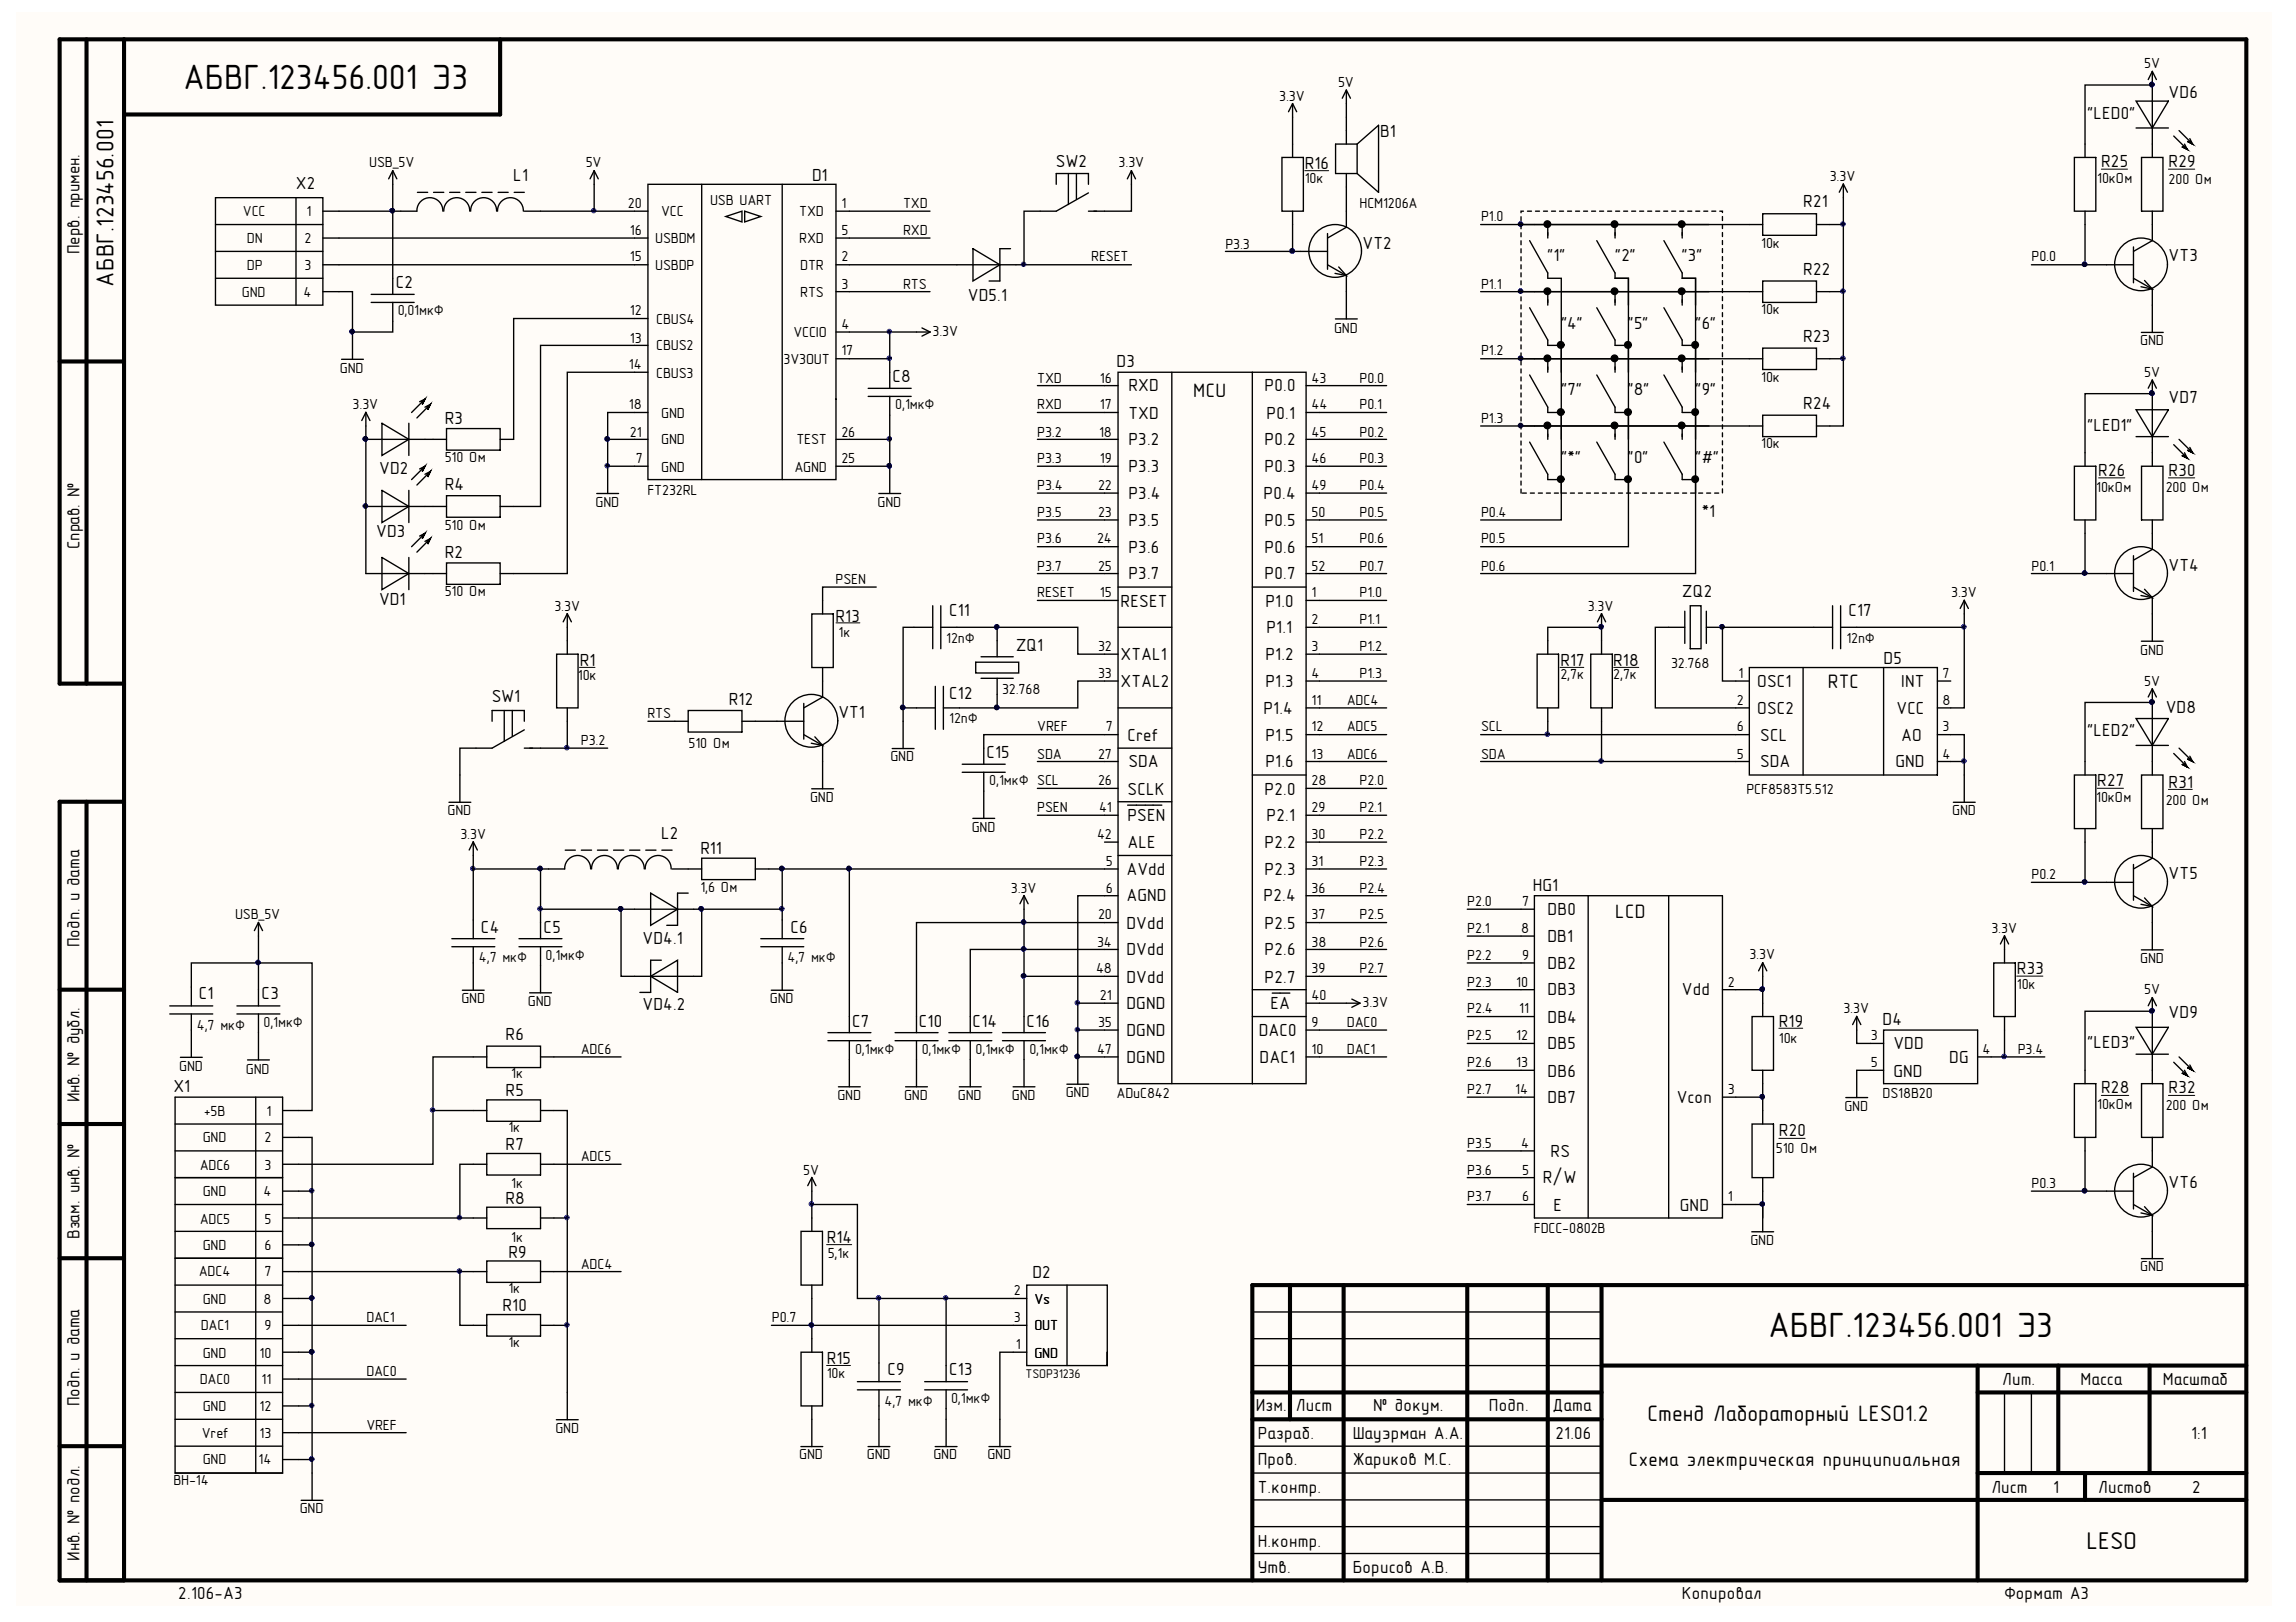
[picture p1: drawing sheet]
<svg xmlns="http://www.w3.org/2000/svg" width="297mm" height="210mm" viewBox="0 0 297 210" stroke-linecap="round" stroke-linejoin="round" font-family="sans-serif">
<defs><g id="words">
<g font-size="4.6">
<text x="23.7" y="11.5">АБВГ.123456.001 Э3</text>
<text x="228.7" y="173">АБВГ.123456.001 Э3</text>
</g>
<g font-size="3.2">
<text x="14.7" y="37.1" transform="rotate(-90 14.7 37.1)">АБВГ.123456.001</text>
<text x="269.9" y="200.4">LESO</text>
</g>
<text font-size="2.9" x="213.1" y="183.9">Стенд Лабораторный LESO1.2</text>
<g font-size="2.5">
<text x="154.3" y="51.4">MCU</text>
<text x="236.5" y="89">RTC</text>
<text x="209" y="118.8">LCD</text>
<text x="210.7" y="189.8">Схема электрическая принципиальная</text>
</g>
<g font-size="2.3">
<text x="178.6" y="17.7">B1</text>
<text x="270" y="15.4">&quot;LED0&quot;</text>
<text x="280.6" y="12.7">VD6</text>
<text x="66.4" y="23.4">L1</text>
<text x="105.1" y="23.4">D1</text>
<text x="136.6" y="21.7">SW2</text>
<text x="168.8" y="21.9">R16</text>
<text x="271.8" y="21.7">R25</text>
<text x="280.6" y="21.7">R29</text>
<text x="38.3" y="24.4">X2</text>
<text x="233.3" y="26.8">R21</text>
<text x="10.3" y="32.9" transform="rotate(-90 10.3 32.9)">Перв. примен.</text>
<text x="176.3" y="32.2">VT2</text>
<text x="200.2" y="33.8">&quot;1&quot;</text>
<text x="209" y="33.8">&quot;2&quot;</text>
<text x="217.6" y="33.8">&quot;3&quot;</text>
<text x="233.3" y="35.6">R22</text>
<text x="280.6" y="33.8">VT3</text>
<text x="51.2" y="37.2">C2</text>
<text x="125.2" y="39">VD5.1</text>
<text x="144.5" y="47.5">D3</text>
<text x="202" y="42.6">&quot;4&quot;</text>
<text x="210.6" y="42.6">&quot;5&quot;</text>
<text x="219.4" y="42.6">&quot;6&quot;</text>
<text x="233.3" y="44.2">R23</text>
<text x="115.4" y="49.4">C8</text>
<text x="146" y="50.7">RXD</text>
<text x="163.6" y="50.7">P0.0</text>
<text x="202" y="51.2">&quot;7&quot;</text>
<text x="210.6" y="51.2">&quot;8&quot;</text>
<text x="219.4" y="51.2">&quot;9&quot;</text>
<text x="233.3" y="52.9">R24</text>
<text x="280.6" y="52.2">VD7</text>
<text x="57.5" y="54.8">R3</text>
<text x="146" y="54.2">TXD</text>
<text x="146" y="57.6">P3.2</text>
<text x="163.6" y="57.6">P0.2</text>
<text x="163.9" y="54.2">P0.1</text>
<text x="202" y="59.9">&quot;*&quot;</text>
<text x="210.6" y="59.9">&quot;0&quot;</text>
<text x="219.4" y="59.9">&quot;#&quot;</text>
<text x="270" y="55.7">&quot;LED1&quot;</text>
<text x="49" y="61.3">VD2</text>
<text x="57.5" y="63.5">R4</text>
<text x="146" y="61">P3.3</text>
<text x="146" y="64.6">P3.4</text>
<text x="163.5" y="64.6">P0.4</text>
<text x="163.6" y="61">P0.3</text>
<text x="271.4" y="61.6">R26</text>
<text x="280.6" y="61.6">R30</text>
<text x="10.3" y="71.1" transform="rotate(-90 10.3 71.1)">Справ. №</text>
<text x="48.7" y="69.5">VD3</text>
<text x="146" y="68">P3.5</text>
<text x="146" y="71.6">P3.6</text>
<text x="163.6" y="68">P0.5</text>
<text x="163.6" y="71.6">P0.6</text>
<text x="220.1" y="66.9">*1</text>
<text x="57.5" y="72.2">R2</text>
<text x="146" y="75">P3.7</text>
<text x="163.6" y="75">P0.7</text>
<text x="217.6" y="77.3">ZQ2</text>
<text x="280.6" y="73.8">VT4</text>
<text x="49" y="78.3">VD1</text>
<text x="108.1" y="80.4">R13</text>
<text x="122.8" y="79.7">C11</text>
<text x="145" y="78.5">RESET</text>
<text x="163.7" y="78.5">P1.0</text>
<text x="163.9" y="82">P1.1</text>
<text x="239.1" y="79.7">C17</text>
<text x="75" y="86.1">R1</text>
<text x="131.4" y="84.2">ZQ1</text>
<text x="145" y="85.4">XTAL1</text>
<text x="145" y="88.9">XTAL2</text>
<text x="163.7" y="85.4">P1.2</text>
<text x="163.7" y="88.9">P1.3</text>
<text x="201.9" y="86.1">R17</text>
<text x="208.7" y="86.1">R18</text>
<text x="227.3" y="88.9">OSC1</text>
<text x="243.7" y="85.9">D5</text>
<text x="246" y="88.9">INT</text>
<text x="63.6" y="90.8">SW1</text>
<text x="94.3" y="91.2">R12</text>
<text x="108.5" y="93">VT1</text>
<text x="122.8" y="90.4">C12</text>
<text x="145.9" y="95.9">Cref</text>
<text x="163.5" y="92.3">P1.4</text>
<text x="163.7" y="95.9">P1.5</text>
<text x="227.3" y="92.3">OSC2</text>
<text x="227.7" y="95.9">SCL</text>
<text x="245.3" y="92.3">VCC</text>
<text x="246" y="95.9">AO</text>
<text x="270" y="95.3">&quot;LED2&quot;</text>
<text x="280.2" y="92.2">VD8</text>
<text x="127.6" y="98">C15</text>
<text x="146" y="99.3">SDA</text>
<text x="163.7" y="99.3">P1.6</text>
<text x="227.7" y="99.3">SDA</text>
<text x="245.2" y="99.3">GND</text>
<text x="271.3" y="101.7">R27</text>
<text x="280.6" y="102">R31</text>
<text x="145.9" y="102.9">SCLK</text>
<text x="145.9" y="106.3">PSEN</text>
<text x="163.6" y="102.9">P2.0</text>
<text x="163.9" y="106.3">P2.1</text>
<text x="85.5" y="108.6">L2</text>
<text x="90.6" y="110.5">R11</text>
<text x="145.7" y="113.2">AVdd</text>
<text x="145.9" y="109.7">ALE</text>
<text x="163.6" y="109.7">P2.2</text>
<text x="163.6" y="113.2">P2.3</text>
<text x="280.6" y="113.7">VT5</text>
<text x="145.7" y="116.7">AGND</text>
<text x="163.5" y="116.7">P2.4</text>
<text x="198.3" y="115.3">HG1</text>
<text x="200.2" y="118.4">DB0</text>
<text x="10.3" y="122.5" transform="rotate(-90 10.3 122.5)">Подп. и дата</text>
<text x="62.2" y="120.7">C4</text>
<text x="70.3" y="120.7">C5</text>
<text x="83.1" y="122.1">VD4.1</text>
<text x="102.3" y="120.7">C6</text>
<text x="145.7" y="120.2">DVdd</text>
<text x="145.7" y="123.6">DVdd</text>
<text x="163.6" y="120.2">P2.5</text>
<text x="163.6" y="123.6">P2.6</text>
<text x="200.2" y="121.9">DB1</text>
<text x="200.2" y="125.4">DB2</text>
<text x="25.7" y="129.3">C1</text>
<text x="33.8" y="129.3">C3</text>
<text x="83.1" y="130.7">VD4.2</text>
<text x="145.7" y="127.2">DVdd</text>
<text x="145.7" y="130.6">DGND</text>
<text x="163.6" y="127.2">P2.7</text>
<text x="164.4" y="130.6">EA</text>
<text x="200.2" y="128.8">DB3</text>
<text x="217.6" y="128.8">Vdd</text>
<text x="260.9" y="126">R33</text>
<text x="280.6" y="131.7">VD9</text>
<text x="65.4" y="134.5">R6</text>
<text x="110.2" y="132.9">C7</text>
<text x="118.9" y="132.9">C10</text>
<text x="125.8" y="132.9">C14</text>
<text x="132.8" y="132.9">C16</text>
<text x="145.7" y="134">DGND</text>
<text x="145.7" y="137.6">DGND</text>
<text x="162.8" y="134">DAC0</text>
<text x="163" y="137.6">DAC1</text>
<text x="200.2" y="132.4">DB4</text>
<text x="200.2" y="135.8">DB5</text>
<text x="230.1" y="132.9">R19</text>
<text x="243.6" y="132.6">D4</text>
<text x="245" y="135.8">VDD</text>
<text x="252.2" y="137.6">DG</text>
<text x="270" y="135.7">&quot;LED3&quot;</text>
<text x="10.3" y="142.6" transform="rotate(-90 10.3 142.6)">Инв. № дубл.</text>
<text x="22.4" y="141.4">X1</text>
<text x="65.4" y="141.9">R5</text>
<text x="200.2" y="139.3">DB6</text>
<text x="200.2" y="142.8">DB7</text>
<text x="216.9" y="142.8">Vcon</text>
<text x="245" y="139.3">GND</text>
<text x="271.8" y="141.5">R28</text>
<text x="280.6" y="141.5">R32</text>
<text x="65.4" y="148.8">R7</text>
<text x="200.6" y="149.7">RS</text>
<text x="230.1" y="147.1">R20</text>
<text x="65.4" y="155.8">R8</text>
<text x="199.6" y="153.1">R/W</text>
<text x="280.6" y="153.8">VT6</text>
<text x="10.3" y="160.4" transform="rotate(-90 10.3 160.4)">Взам. инв. №</text>
<text x="107" y="160.9">R14</text>
<text x="201" y="156.7">E</text>
<text x="217.3" y="156.7">GND</text>
<text x="65.8" y="162.8">R9</text>
<text x="133.6" y="165.4">D2</text>
<text x="65" y="169.6">R10</text>
<text x="107" y="176.5">R15</text>
<text x="114.8" y="178">C9</text>
<text x="122.8" y="178">C13</text>
<text x="259" y="179.2">Лит.</text>
<text x="269.2" y="179.2">Масса</text>
<text x="279.8" y="179.2">Масштаб</text>
<text x="10.3" y="181.9" transform="rotate(-90 10.3 181.9)">Подп. и дата</text>
<text x="162.5" y="182.7">Изм.</text>
<text x="167.7" y="182.7">Лист</text>
<text x="177.7" y="182.7">№ докум.</text>
<text x="192.6" y="182.7">Подп.</text>
<text x="200.9" y="182.7">Дата</text>
<text x="162.7" y="189.6">Пров.</text>
<text x="162.7" y="186.2">Разраб.</text>
<text x="175" y="189.6">Жариков М.С.</text>
<text x="175" y="186.2">Шауэрман А.А.</text>
<text x="201.2" y="186.2">21.06</text>
<text x="283.5" y="186.2">1:1</text>
<text x="162.7" y="193.2">Т.контр.</text>
<text x="257.6" y="193.2">Лист</text>
<text x="265.6" y="193.2">1</text>
<text x="271.4" y="193.2">Листов</text>
<text x="283.6" y="193.2">2</text>
<text x="10.3" y="202" transform="rotate(-90 10.3 202)">Инв. № подл.</text>
<text x="162.7" y="203.6">Утв.</text>
<text x="162.7" y="200.1">Н.контр.</text>
<text x="175" y="203.6">Борисов А.В.</text>
<text x="23.1" y="207">2.106-A3</text>
<text x="217.6" y="207">Копировал</text>
<text x="259.3" y="207">Формат А3</text>
</g>
<g font-size="1.9">
<text x="173.1" y="11.3">5V</text>
<text x="277.4" y="8.9">5V</text>
<text x="165.5" y="13">3.3V</text>
<text x="47.8" y="21.7">USB_5V</text>
<text x="75.8" y="21.7">5V</text>
<text x="144.7" y="21.7">3.3V</text>
<text x="168.8" y="23.7">10к</text>
<text x="236.7" y="23.4">3.3V</text>
<text x="271.3" y="23.7">10кОм</text>
<text x="280.6" y="23.8">200 Ом</text>
<text x="39.7" y="28">1</text>
<text x="81.2" y="27">20</text>
<text x="85.5" y="28">VCC</text>
<text x="91.9" y="26.6">USB UART</text>
<text x="103.4" y="28">TXD</text>
<text x="108.9" y="27">1</text>
<text x="116.8" y="27">TXD</text>
<text x="175.9" y="27">HCM1206A</text>
<text x="191.6" y="28.6">P1.0</text>
<text x="39.4" y="35">3</text>
<text x="39.4" y="31.4">2</text>
<text x="81.5" y="30.4">16</text>
<text x="81.5" y="33.8">15</text>
<text x="84.8" y="31.4">USBDM</text>
<text x="84.8" y="35">USBDP</text>
<text x="103.4" y="31.4">RXD</text>
<text x="103.5" y="35">DTR</text>
<text x="108.9" y="30.4">5</text>
<text x="108.9" y="33.8">2</text>
<text x="116.8" y="30.4">RXD</text>
<text x="141.2" y="33.8">RESET</text>
<text x="158.5" y="32.2">P3.3</text>
<text x="227.8" y="32">10к</text>
<text x="262.8" y="33.8">P0.0</text>
<text x="39.3" y="38.4">4</text>
<text x="81.5" y="40.8">12</text>
<text x="84.9" y="41.9">CBUS4</text>
<text x="103.5" y="38.4">RTS</text>
<text x="108.9" y="37.4">3</text>
<text x="116.8" y="37.4">RTS</text>
<text x="191.6" y="37.4">P1.1</text>
<text x="227.8" y="40.7">10к</text>
<text x="81.4" y="47.7">14</text>
<text x="81.5" y="44.3">13</text>
<text x="84.9" y="45.3">CBUS2</text>
<text x="101.4" y="47.1">3V3OUT</text>
<text x="102.6" y="43.6">VCCIO</text>
<text x="108.9" y="42.6">4</text>
<text x="108.9" y="46">17</text>
<text x="120.6" y="43.4">3.3V</text>
<text x="172.6" y="43.1">GND</text>
<text x="191.6" y="46">P1.2</text>
<text x="276.9" y="44.7">GND</text>
<text x="44" y="48.3">GND</text>
<text x="45.6" y="52.9">3.3V</text>
<text x="81.4" y="52.9">18</text>
<text x="84.9" y="48.9">CBUS3</text>
<text x="134.2" y="49.5">TXD</text>
<text x="134.2" y="52.9">RXD</text>
<text x="142.3" y="49.5">16</text>
<text x="142.3" y="52.9">17</text>
<text x="169.7" y="49.5">43</text>
<text x="169.7" y="52.9">44</text>
<text x="175.9" y="49.5">P0.0</text>
<text x="175.9" y="52.9">P0.1</text>
<text x="227.8" y="49.4">10к</text>
<text x="277.4" y="48.8">5V</text>
<text x="57.5" y="59.8">510 Ом</text>
<text x="81.5" y="56.5">21</text>
<text x="82.2" y="59.9">7</text>
<text x="85.5" y="57.5">GND</text>
<text x="85.5" y="54.1">GND</text>
<text x="103" y="57.5">TEST</text>
<text x="108.9" y="56.5">26</text>
<text x="108.9" y="59.9">25</text>
<text x="134.2" y="56.5">P3.2</text>
<text x="134.2" y="59.9">P3.3</text>
<text x="142.2" y="56.5">18</text>
<text x="142.3" y="59.9">19</text>
<text x="169.7" y="56.5">45</text>
<text x="169.7" y="59.9">46</text>
<text x="175.9" y="56.5">P0.2</text>
<text x="175.9" y="59.9">P0.3</text>
<text x="191.6" y="54.7">P1.3</text>
<text x="227.8" y="58">10к</text>
<text x="77" y="65.6">GND</text>
<text x="83.8" y="64.1">FT232RL</text>
<text x="85.5" y="61">GND</text>
<text x="102.8" y="61">AGND</text>
<text x="113.5" y="65.6">GND</text>
<text x="134.2" y="63.5">P3.4</text>
<text x="142.1" y="63.5">22</text>
<text x="169.7" y="63.5">49</text>
<text x="175.9" y="63.5">P0.4</text>
<text x="271.2" y="63.7">10кОм</text>
<text x="280.2" y="63.7">200 Ом</text>
<text x="57.5" y="68.5">510 Ом</text>
<text x="134.2" y="66.9">P3.5</text>
<text x="134.2" y="70.3">P3.6</text>
<text x="141.9" y="70.3">24</text>
<text x="142.1" y="66.9">23</text>
<text x="169.7" y="66.9">50</text>
<text x="169.7" y="70.3">51</text>
<text x="175.9" y="66.9">P0.5</text>
<text x="175.9" y="70.3">P0.6</text>
<text x="191.6" y="66.9">P0.4</text>
<text x="191.6" y="70.3">P0.5</text>
<text x="57.5" y="77.1">510 Ом</text>
<text x="108.1" y="75.6">PSEN</text>
<text x="134.2" y="77.3">RESET</text>
<text x="134.2" y="73.8">P3.7</text>
<text x="142.1" y="73.8">25</text>
<text x="142.3" y="77.3">15</text>
<text x="169.7" y="73.8">52</text>
<text x="169.7" y="77.3">1</text>
<text x="175.9" y="73.8">P0.7</text>
<text x="175.9" y="77.3">P1.0</text>
<text x="191.6" y="73.8">P0.6</text>
<text x="252.4" y="77.3">3.3V</text>
<text x="262.8" y="73.8">P0.1</text>
<text x="71.7" y="79">3.3V</text>
<text x="108.5" y="82.5">1к</text>
<text x="169.7" y="80.8">2</text>
<text x="175.9" y="80.8">P1.1</text>
<text x="205.4" y="79">3.3V</text>
<text x="74.8" y="88">10к</text>
<text x="129.6" y="89.8">32.768</text>
<text x="142.1" y="84.2">32</text>
<text x="142.1" y="87.8">33</text>
<text x="169.7" y="84.2">3</text>
<text x="169.7" y="87.8">4</text>
<text x="175.9" y="84.2">P1.2</text>
<text x="175.9" y="87.8">P1.3</text>
<text x="201.9" y="87.9">2,7к</text>
<text x="208.7" y="87.9">2,7к</text>
<text x="216.2" y="86.4">32.768</text>
<text x="224.9" y="87.8">1</text>
<text x="251.3" y="87.8">7</text>
<text x="276.9" y="84.7">GND</text>
<text x="277.4" y="88.8">5V</text>
<text x="83.8" y="93">RTS</text>
<text x="134.2" y="94.6">VREF</text>
<text x="143.1" y="94.6">7</text>
<text x="169.7" y="91.2">11</text>
<text x="169.7" y="94.6">12</text>
<text x="174.2" y="91.2">ADC4</text>
<text x="174.2" y="94.6">ADC5</text>
<text x="191.6" y="94.6">SCL</text>
<text x="224.7" y="91.2">2</text>
<text x="224.7" y="94.6">6</text>
<text x="251.3" y="94.6">3</text>
<text x="251.3" y="91.2">8</text>
<text x="75.1" y="96.4">P3.2</text>
<text x="89.1" y="96.8">510 Ом</text>
<text x="115.2" y="98.5">GND</text>
<text x="134.2" y="98.2">SDA</text>
<text x="142.1" y="98.2">27</text>
<text x="142.1" y="101.6">26</text>
<text x="169.7" y="98.2">13</text>
<text x="169.7" y="101.6">28</text>
<text x="174.2" y="98.2">ADC6</text>
<text x="175.9" y="101.6">P2.0</text>
<text x="191.6" y="98.2">SDA</text>
<text x="224.7" y="98.2">5</text>
<text x="251.3" y="98.2">4</text>
<text x="57.9" y="105.5">GND</text>
<text x="104.8" y="103.7">GND</text>
<text x="125.7" y="107.7">GND</text>
<text x="134.2" y="105.1">PSEN</text>
<text x="142.2" y="105.1">41</text>
<text x="169.7" y="105.1">29</text>
<text x="175.9" y="105.1">P2.1</text>
<text x="225.9" y="102.7">PCF8583T5.512</text>
<text x="252.6" y="105.5">GND</text>
<text x="271.2" y="103.7">10кОм</text>
<text x="280.2" y="104.1">200 Ом</text>
<text x="59.6" y="108.6">3.3V</text>
<text x="141.9" y="108.6">42</text>
<text x="143.1" y="112.1">5</text>
<text x="169.7" y="108.6">30</text>
<text x="169.7" y="112.1">31</text>
<text x="175.9" y="108.6">P2.2</text>
<text x="175.9" y="112.1">P2.3</text>
<text x="262.8" y="113.7">P0.2</text>
<text x="30.4" y="118.9">USB_5V</text>
<text x="90.6" y="115.4">1,6 Ом</text>
<text x="130.8" y="115.5">3.3V</text>
<text x="142.1" y="118.9">20</text>
<text x="143.1" y="115.5">6</text>
<text x="169.7" y="115.5">36</text>
<text x="169.7" y="118.9">37</text>
<text x="175.9" y="115.5">P2.4</text>
<text x="175.9" y="118.9">P2.5</text>
<text x="189.8" y="117.3">P2.0</text>
<text x="196.9" y="117.3">7</text>
<text x="141.8" y="125.9">48</text>
<text x="141.9" y="122.5">34</text>
<text x="169.7" y="122.5">38</text>
<text x="169.7" y="125.9">39</text>
<text x="175.9" y="122.5">P2.6</text>
<text x="175.9" y="125.9">P2.7</text>
<text x="189.8" y="120.7">P2.1</text>
<text x="189.8" y="124.3">P2.2</text>
<text x="196.8" y="120.7">8</text>
<text x="196.9" y="124.3">9</text>
<text x="226.3" y="124.1">3.3V</text>
<text x="257.6" y="120.7">3.3V</text>
<text x="276.9" y="124.6">GND</text>
<text x="59.7" y="129.8">GND</text>
<text x="68.3" y="130.2">GND</text>
<text x="99.6" y="129.8">GND</text>
<text x="142.3" y="129.5">21</text>
<text x="169.7" y="129.5">40</text>
<text x="176.3" y="130.3">3.3V</text>
<text x="189.8" y="127.7">P2.3</text>
<text x="189.8" y="131.1">P2.4</text>
<text x="196.2" y="127.7">10</text>
<text x="196.5" y="131.1">11</text>
<text x="223.5" y="127.7">2</text>
<text x="238.5" y="131.1">3.3V</text>
<text x="260.9" y="127.9">10к</text>
<text x="277.4" y="128.7">5V</text>
<text x="75.1" y="136.4">ADC6</text>
<text x="141.9" y="136.4">47</text>
<text x="142.1" y="132.9">35</text>
<text x="169.7" y="132.9">9</text>
<text x="169.7" y="136.4">10</text>
<text x="174.2" y="132.9">DAC0</text>
<text x="174.2" y="136.4">DAC1</text>
<text x="189.8" y="134.6">P2.5</text>
<text x="196.2" y="134.6">12</text>
<text x="230.1" y="135">10к</text>
<text x="242" y="134.6">3</text>
<text x="256.5" y="136.4">4</text>
<text x="261" y="136.4">P3.4</text>
<text x="23.2" y="138.6">GND</text>
<text x="31.8" y="139">GND</text>
<text x="66.1" y="139.5">1к</text>
<text x="108.3" y="142.4">GND</text>
<text x="117" y="142.4">GND</text>
<text x="123.9" y="142.4">GND</text>
<text x="130.9" y="142.4">GND</text>
<text x="137.9" y="142">GND</text>
<text x="144.5" y="142.1">ADuC842</text>
<text x="189.8" y="138.1">P2.6</text>
<text x="189.8" y="141.6">P2.7</text>
<text x="196" y="141.6">14</text>
<text x="196.2" y="138.1">13</text>
<text x="223.5" y="141.6">3</text>
<text x="238.6" y="143.8">GND</text>
<text x="242" y="138.1">5</text>
<text x="243.6" y="142.1">DS18B20</text>
<text x="271.3" y="143.5">10кОм</text>
<text x="280.2" y="143.6">200 Ом</text>
<text x="26.2" y="147.8">GND</text>
<text x="26.4" y="144.4">+5В</text>
<text x="34.2" y="147.8">2</text>
<text x="34.5" y="144.4">1</text>
<text x="65.8" y="146.4">1к</text>
<text x="189.8" y="148.6">P3.5</text>
<text x="196.8" y="148.6">4</text>
<text x="229.7" y="149.2">510 Ом</text>
<text x="25.9" y="151.4">ADC6</text>
<text x="26.2" y="154.8">GND</text>
<text x="34.1" y="154.8">4</text>
<text x="34.2" y="151.4">3</text>
<text x="66.1" y="153.8">1к</text>
<text x="75.1" y="150.2">ADC5</text>
<text x="103.9" y="152">5V</text>
<text x="189.8" y="152">P3.6</text>
<text x="189.8" y="155.4">P3.7</text>
<text x="196.9" y="152">5</text>
<text x="196.9" y="155.4">6</text>
<text x="223.5" y="155.4">1</text>
<text x="262.8" y="153.8">P0.3</text>
<text x="25.9" y="158.3">ADC5</text>
<text x="26.2" y="161.8">GND</text>
<text x="34.2" y="158.3">5</text>
<text x="34.2" y="161.8">6</text>
<text x="66.1" y="160.7">1к</text>
<text x="198.4" y="159.6">FDCC-0802B</text>
<text x="226.5" y="161.1">GND</text>
<text x="25.7" y="165.2">ADC4</text>
<text x="34.2" y="165.2">7</text>
<text x="65.8" y="167.3">1к</text>
<text x="75.1" y="164.2">ADC4</text>
<text x="107.1" y="162.8">5,1к</text>
<text x="131.2" y="167.6">2</text>
<text x="276.9" y="164.5">GND</text>
<text x="26" y="172.1">DAC1</text>
<text x="26.2" y="168.7">GND</text>
<text x="34.1" y="168.7">8</text>
<text x="34.2" y="172.1">9</text>
<text x="47.4" y="171.1">DAC1</text>
<text x="99.9" y="171.1">P0.7</text>
<text x="131.2" y="171.1">3</text>
<text x="133.8" y="172.1">OUT</text>
<text x="133.8" y="168.7">Vs</text>
<text x="25.9" y="179.1">DAC0</text>
<text x="26.2" y="175.7">GND</text>
<text x="33.6" y="175.7">10</text>
<text x="33.8" y="179.1">11</text>
<text x="47.4" y="178.1">DAC0</text>
<text x="65.8" y="174.3">1к</text>
<text x="107" y="178.4">10к</text>
<text x="131.4" y="174.6">1</text>
<text x="133.8" y="175.7">GND</text>
<text x="26.2" y="182.7">GND</text>
<text x="33.6" y="182.7">12</text>
<text x="47.4" y="185.1">VREF</text>
<text x="71.9" y="185.4">GND</text>
<text x="26.1" y="186.1">Vref</text>
<text x="26.2" y="189.5">GND</text>
<text x="33.5" y="189.5">14</text>
<text x="33.6" y="186.1">13</text>
<text x="103.4" y="188.9">GND</text>
<text x="112.1" y="188.9">GND</text>
<text x="120.8" y="188.9">GND</text>
<text x="127.7" y="188.9">GND</text>
<text x="22.4" y="192.2">BH-14</text>
<text x="38.8" y="195.8">GND</text>
</g>
<g font-size="1.9" fill="#080d02">
<text x="31.4" y="28">VCC</text>
<text x="31.9" y="31.4">DN</text>
<text x="31.9" y="35">DP</text>
<text x="31.3" y="38.4">GND</text>
<text x="51.4" y="40.8">0,01мкФ</text>
<text x="115.8" y="52.9">0,1мкФ</text>
<text x="122.4" y="83.2">12пФ</text>
<text x="238.9" y="83.2">12пФ</text>
<text x="122.8" y="93.6">12пФ</text>
<text x="128" y="101.6">0,1мкФ SCL</text>
<text x="62" y="124.5">4,7 мкФ</text>
<text x="70.6" y="124.3">0,1мкФ</text>
<text x="101.9" y="124.5">4,7 мкФ</text>
<text x="25.5" y="133.3">4,7 мкФ</text>
<text x="34.1" y="132.9">0,1мкФ</text>
<text x="110.6" y="136.4">0,1мкФ</text>
<text x="119.2" y="136.4">0,1мкФ</text>
<text x="126.2" y="136.4">0,1мкФ</text>
<text x="133.2" y="136.4">0,1мкФ</text>
<text x="114.4" y="181.9">4,7 мкФ</text>
<text x="123" y="181.5">0,1мкФ</text>
</g>
<text font-size="1.6" x="132.7" y="178.4">TSOP31236</text>
</g></defs>
<path d="M2.2 1.6h291.7v206.3h-291.7z" fill="#fffcf8"/>
<g fill="none" stroke="#000" stroke-width=".53">
<path d="M11.2 5.1v83.4M16 5.1v199.4M64.7 5.1v9.7h-48.7M7.7 46.8h8.3M16 88.5h-8.3v-83.4h282.9v199.4h-282.9v-100.7h8.3M11.2 103.8v100.7M7.7 128.1h8.3M7.7 145.5h8.3M7.7 162.8h8.3M166.9 166.3v17.4M173.8 166.3v38.2M189.8 166.3v38.2"/>
<path d="M200.2 166.3v38.2M207.2 176.7h83.4M207.2 166.3v38.2M255.9 176.7v27.8M266.3 176.7v13.9M278.1 176.7v13.9M290.6 166.3h-128.6v38.2M7.7 187.1h8.3M162 180.2h45.2M162 183.7h45.2M207.2 194.1h83.4M255.9 180.2h34.7"/>
<path d="M255.9 190.6h34.7M269.7 190.6v3.5"/>
</g>
<g fill="none" stroke="#000" stroke-width=".18">
<path d="M83.8 23.9h24.4v38.2h-24.4zM90.8 23.9v38.2M101.2 23.9v38.2M108.2 27.3h1.7M108.2 30.8h1.7M82.1 41.2h1.7M108.2 43h1.7M142.9 49.9h1.7M142.9 53.4h1.7M142.9 56.9h1.7M151.6 48.2v92M162 48.2v92h-17.4v-92h24.4v92h-7"/>
<path d="M169 49.9h1.7M169 53.4h1.7M169 56.9h1.7M82.1 60.3h1.7M142.9 60.3h1.7M142.9 63.8h1.7M142.9 67.3h1.7M142.9 70.7h1.7M142.9 74.2h1.7M142.9 77.7h1.7M144.6 76h7M162 76h7"/>
<path d="M169 60.3h1.7M169 63.8h1.7M169 67.3h1.7M169 70.7h1.7M169 74.2h1.7M169 77.7h1.7M142.9 84.7h1.7M142.9 88.1h1.7M142.9 95.1h1.7M142.9 98.5h1.7M144.6 81.2h7M144.6 91.6h7"/>
<path d="M144.6 96.8h7M169 84.7h1.7M169 88.1h1.7M169 95.1h1.7M169 81.2h1.7M169 91.6h1.7M169 98.5h1.7M142.9 102h1.7M142.9 105.5h1.7M142.9 109h1.7M142.9 112.5h1.7M142.9 115.9h1.7"/>
<path d="M142.9 119.4h1.7M144.6 103.8h7M144.6 110.7h7M145.9 104.2h4.4M162 100.3h7M169 102h1.7M169 105.5h1.7M169 109h1.7M169 112.5h1.7M169 115.9h1.7M169 119.4h1.7M142.9 129.8h1.7"/>
<path d="M142.9 122.9h1.7M142.9 126.3h1.7M142.9 133.3h1.7M142.9 136.8h1.7M162 131.6h7M162 128.1h7M164.6 128.5h2.3M169 129.8h1.7M169 122.9h1.7M169 126.3h1.7M169 133.3h1.7M169 136.8h1.7"/>
<path d="M162 176.7h45.2M162 173.2h45.2M162 169.8h45.2M162 197.6h45.2M162 194.1h45.2M162 190.6h45.2M162 187.1h45.2M259.3 180.2v10.4M262.8 180.2v10.4M162 201h45.2"/>
</g>
<g fill="#fffcf8" stroke="#000" stroke-width=".18">
<path d="M96.3 27.3l2.1 .7-2.1 .7z"/>
<path d="M93.9 28l2.1-.7v1.4z"/>
</g>
<g fill="none" stroke="#000" stroke-width=".18">
<path d="M167.2 13.4v7M167.2 13.4l-.5 1.1M167.2 13.4l.6 1.1M174.2 11.7v6.9M174.2 11.7l-.5 1M174.2 11.7l.5 1M175.6 18.6h-2.8v3.9h2.8M175.6 18.6v3.9M175.6 18.6l2.7-2.4v8.7l-2.7-2.4M276.3 13.1h4.2l-2.1 3.5zM276.3 16.6h4.2M278.4 11h-8.7v9.4"/>
<path d="M278.4 9.2v11.2M278.4 9.2l-.5 1.1M278.4 9.2l.6 1.1M281.2 17.6l1.8 1.7-.7-.3 .7 .3-.4-.7M281.9 16.9l1.8 1.7-.7-.3 .7 .3-.4-.7M27.9 25.6h13.9v13.9h-13.9zM27.9 36h13.9M27.9 32.5h13.9M27.9 29.1h13.9M38.3 25.6v13.9M41.8 30.8h42M41.8 34.3h42"/>
<path d="M41.8 37.7h3.8v5.3M48 39.1h5.6M48 38.1h5.6M50.8 39.1v3.9h-5.2M50.8 22.1v16M50.8 22.1l-.5 1M50.8 22.1l.5 1M54 24.9h1.3M56.1 24.9h1.3M57.3 27.3a1.68 1.68 0 0 0-1.7-1.7 1.68 1.68 0 0 0-1.7 1.7h-12.1M58.2 24.9h1.3M60.3 24.9h1.3"/>
<path d="M60.8 27.3a1.68 1.68 0 0 0-1.7-1.7 1.68 1.68 0 0 0-1.7 1.7M62.3 24.9h1.4M64.2 27.3a1.68 1.68 0 0 0-1.6-1.7 1.68 1.68 0 0 0-1.7 1.7M64.4 24.9h1.3M66.5 24.9h1.3M67.7 27.3a1.67 1.67 0 0 0-1.7-1.7 1.67 1.67 0 0 0-1.6 1.7M67.8 27.3h16M76.9 22.1l-.6 1M76.9 22.1l.5 1M76.9 22.1v5.2M108.2 34.3h38.2M108.2 37.7h12.1"/>
<path d="M109.9 27.3h10.4M109.9 30.8h10.4M125.9 32.2l3.5 2.1-3.5 2.1zM130.7 32.2h-1.3v4.2h-1.4M136.6 23.9v-1.4h4.2v1.4M138.2 22.5v4M139.3 22.5v3.3M140.8 25l-4.2 2.3h-4.1v7M146.4 22.1v5.2h-5.6M146.4 22.1l-.6 1M146.4 22.1l.5 1M158.5 32.5h8.7"/>
<path d="M165.8 20.4h2.8v6.9h-2.8zM167.2 32.5h4.5M167.2 27.3v5.2M171.7 34.3l2.5 1.4v5.6M171.7 30.2v4.6M173.2 34.5l1 1.2-1.5-.3M174.2 22.5v6.9l-2.5 1.4M191.6 37.7h36.4M191.6 29.1h36.4M197.9 31.1l2.3 4.2v.7h1.8v27.8M197.9 39.8l2.3 4.2v.7h1.8v3.5M200.2 29.1v1.7"/>
<path d="M200.2 37.7v1.8M206.6 39.8l2.3 4.2v.7h1.8v3.5M206.6 31.1l2.3 4.2v.7M208.9 36h1.8v3.5M208.9 36h1.8v27.8M208.9 29.1v1.7M208.9 37.7v1.8M215.3 39.8l2.3 4.2v.7h1.8v3.5M215.3 31.1l2.3 4.2v.7M217.6 36h1.8v3.5M217.6 36h1.8v27.8M217.6 29.1v1.7"/>
<path d="M217.6 37.7v1.8M228 27.7h7v2.8h-7zM228 36.4h7v2.7h-7zM235 37.7h3.5M235 29.1h3.5M238.5 23.8v31.3h-3.5M238.5 23.8l-.6 1.1M238.5 23.8l.5 1.1M262.8 34.3h6.9M268.4 20.4h2.7v6.9h-2.7zM269.7 34.3h6.3M269.7 27.3v7"/>
<path d="M276 36l2.4 1.4v5.6M276 32v4.6M277.1 20.4h2.7v6.9h-2.7zM277.4 36.3l1 1.1-1.4-.3M278.4 27.3v3.8l-2.4 1.4M44.2 46.5h2.8M45.6 43v3.5M47.3 56.9v17.3h10.5M47.3 56.9h10.5M47.3 53.4l-.5 1M47.3 53.4l.6 1M47.3 53.4v3.5"/>
<path d="M49.4 54.8l3.5 2.1-3.5 2zM52.9 54.8v4.1M54.3 52l.7-.3-.4 .6 .4-.6-1.8 1.7M55 52.7l.7-.4-.4 .7 .4-.7-1.8 1.8M57.8 55.5h6.9v2.8h-6.9zM78.6 56.9h5.2M78.6 56.9v7M82.1 41.2h-15.6v15.7h-1.8M83.8 53.4h-5.2v3.5M83.8 48.2h-10.4v26h-8.7M83.8 44.7h-13.9v20.8h-5.2M108.2 56.9h6.9"/>
<path d="M108.2 46.4h6.9M109.9 43h10.4M112.3 51.3h5.6M112.3 50.3h5.6M115.1 43v7.3M115.1 51.3v12.6M119.3 42.4l1 .6M120.3 43l-1 .5M134.2 56.9h8.7M134.2 53.4h8.7M134.2 49.9h8.7M170.7 56.9h8.7"/>
<path d="M170.7 53.4h8.7M170.7 49.9h8.7M172.8 41.3h2.8M191.6 46.4h36.4M191.6 55.1h36.4M197.9 48.5l2.3 4.2v.7h1.8v3.5M197.9 57.2l2.3 4.2v.7h1.8v1.7M200.2 46.4v1.8M200.2 55.1v1.8M206.6 48.5l2.3 4.2v.7h1.8v3.5M206.6 57.2l2.3 4.2v.7h1.8v1.7M208.9 46.4v1.8"/>
<path d="M208.9 55.1v1.8M215.3 48.5l2.3 4.2v.7h1.8v3.5M215.3 57.2l2.3 4.2v.7h1.8v1.7M217.6 46.4v1.8M217.6 55.1v1.8M228 45h7v2.8h-7zM228 53.7h7v2.8h-7zM235 46.4h3.5M276.3 53h4.2l-2.1 3.5zM276.3 56.5h4.2M277 43h2.9M278.4 50.9h-8.7v9.4"/>
<path d="M278.4 49.2v11.1M278.4 49.2l-.5 1M278.4 49.2l.6 1M281.2 57.5l1.8 1.8-.7-.4 .7 .4-.4-.7M281.9 56.9l1.8 1.7-.7-.3 .7 .3-.4-.7M47.3 65.5h10.5M49.4 63.5l3.5 2-3.5 2.1zM49.4 72.1l3.5 2.1-3.5 2.1zM52.9 63.5v4.1M52.9 72.1v4.2M54.3 60.7l.7-.4-.4 .7 .4-.7-1.8 1.8M54.3 69.4l.7-.4-.4 .7 .4-.7-1.8 1.7"/>
<path d="M55 61.4l.7-.4-.4 .7 .4-.7-1.8 1.8M55 70.1l.7-.4-.4 .7 .4-.7-1.8 1.8M57.8 64.1h6.9v2.8h-6.9zM57.8 72.8h6.9v2.8h-6.9zM73.4 79.4v5.3M73.4 79.4l-.5 1.1M73.4 79.4l.5 1.1M77.2 63.9h2.8M78.6 60.3h3.5M105 79.4h2.8v7h-2.8zM108.2 60.3h6.9M113.4 76h-7v3.4"/>
<path d="M113.7 63.9h2.8M120.7 78.4v5.5M121.7 78.4v5.5M134.2 60.3h8.7M134.2 74.2h8.7M134.2 63.8h8.7M134.2 67.3h8.7M134.2 70.7h8.7M134.2 77.7h8.7M170.7 60.3h8.7M170.7 74.2h8.7M170.7 63.8h8.7"/>
<path d="M170.7 67.3h8.7M170.7 70.7h8.7M170.7 77.7h8.7M202 63.8v3.5h-10.4M207.2 79.4v1.8M207.2 79.4l-.5 1.1M207.2 79.4l.5 1.1M210.7 63.8v6.9h-19.1M218 79.1v4.2M218.7 78.4h1.4v5.5h-1.4zM219.4 63.8v10.4h-27.8M220.8 79.1v4.2"/>
<path d="M237.1 78.4v5.5M238.1 78.4v5.5M254.1 77.7v13.9h-3.5M254.1 77.7l-.5 1M254.1 77.7l.6 1M262.8 74.2h6.9M268.4 60.3h2.7v7h-2.7zM269.7 67.3v6.9M269.7 74.2h6.3M276 76l2.4 1.3v5.7M276 71.9v4.6M277.1 60.3h2.7v7h-2.7z"/>
<path d="M277.4 76.3l1 1-1.4-.2M278.4 67.3v3.8l-2.4 1.4M63.7 93.3v-1.4h4.1v1.4M65.2 91.9v4.1M66.3 91.9v3.4M67.8 94.5l-4.1 2.3h-4.2v7M67.8 96.8h10.8M72 84.7h2.8v6.9h-2.8zM73.4 91.6v5.2M83.8 93.3h5.2M89 91.9h7v2.8h-7zM96 93.3h8"/>
<path d="M104 91v4.7M104 95.1l2.4 1.4v5.6M105.4 95.4l1 1.1-1.4-.3M106.4 86.4v3.8l-2.4 1.4M115.4 96.9h2.9M116.8 91.6h4.2M116.8 91.6v5.3M120.7 81.2h-3.9v10.4M121 88.8v5.6M121.7 81.2h7.3M122 91.6h7M122 88.8v5.6"/>
<path d="M124.5 99.9h5.5M124.5 98.9h5.5M126.2 85.7h5.6v1.4h-5.6zM126.9 87.8h4.2M126.9 85h4.2M127.3 99.9v6M129 81.2h10.4v3.5h3.5M129 81.2v3.8M129 87.8v3.8M134.2 98.5h8.7M142.9 88.1h-3.5v3.5h-10.4M142.9 95.1h-15.6v3.8"/>
<path d="M170.7 88.1h8.7M170.7 91.6h8.7M170.7 95.1h8.7M170.7 98.5h8.7M170.7 81.2h8.7M170.7 84.7h8.7M191.6 95.1h34.7M191.6 98.5h34.7M198.9 84.7h2.7v6.9h-2.7zM200.2 84.7v-3.5h7v3.5M200.2 91.6v3.5M205.8 84.7h2.8v6.9h-2.8z"/>
<path d="M207.2 91.6v6.9M218 81.2h-3.8v10.4h12.1M220.8 81.2h2M226.3 86.4h24.3v13.9h-24.3zM233.3 86.4v13.9M237.1 81.2h-14.3v6.9h3.5M238.1 81.2h16M243.7 86.4v13.9M250.6 95.1h3.5v8.7M250.6 88.1h1.8M250.6 98.5h3.5M276.3 93h4.2l-2.1 3.5z"/>
<path d="M276.3 96.5h4.2M277 83h2.9M278.4 90.9h-8.7v9.4M278.4 89.1v11.2M278.4 89.1l-.5 1.1M278.4 89.1l.6 1.1M281.2 97.5l1.8 1.8-.7-.4 .7 .4-.4-.8M281.9 96.8l1.8 1.7-.7-.3 .7 .3-.4-.6M33.4 119.4l-.5 1M33.4 119.4l.6 1M33.4 119.4v10.8M58.1 103.8h2.8"/>
<path d="M61.2 108.9v12.6M61.2 108.9l-.5 1.1M61.2 108.9l.6 1.1M69.9 117.7h31.3M69.9 112.5v9M73.1 110h1.3M75.2 110h1.3M76.4 112.4a1.68 1.68 0 0 0-1.7-1.7 1.68 1.68 0 0 0-1.6 1.8h-11.9M77.3 110h1.3M79.4 110h1.3M79.9 112.4a1.67 1.67 0 0 0-1.7-1.7 1.67 1.67 0 0 0-1.7 1.8M80.3 117.7v8.6h10.5v-8.6"/>
<path d="M81.5 110h1.3M83.3 112.4a1.68 1.68 0 0 0-1.6-1.7 1.68 1.68 0 0 0-1.7 1.8M83.5 110h1.4M84.2 115.6l3.5 2.1-3.5 2zM85.6 110h1.3M86.8 112.4a1.68 1.68 0 0 0-1.7-1.7 1.68 1.68 0 0 0-1.6 1.8M86.9 112.5h3.9M89 115.6h-1.3v4.1h-1.4M90.8 111.1h6.9v2.7h-6.9zM97.7 112.5h45.2M101.2 112.5v9M105 102.1h2.8"/>
<path d="M109.9 112.5v21.1M125.9 105.9h2.8M132.5 115.9v17.7M132.5 115.9l-.5 1.1M132.5 115.9l.5 1.1M134.2 102h8.7M134.2 105.5h8.7M142.9 115.9h-3.5v20.9M142.9 119.4h-24.3v14.2M170.7 115.9h8.7M170.7 112.5h8.7M170.7 102h8.7"/>
<path d="M170.7 105.5h8.7M170.7 109h8.7M170.7 119.4h8.7M189.8 117.7h8.7M198.5 115.9h17.4v41.7h-17.4zM205.5 115.9v41.7M215.9 115.9h6.9v41.7h-6.9M252.7 103.8h2.8M262.8 114.2h6.9M268.4 100.3h2.7v6.9h-2.7zM269.7 107.2v7M269.7 114.2h6.3"/>
<path d="M276 115.9l2.4 1.4v5.6M276 111.9v4.6M277.1 100.3h2.7v6.9h-2.7zM277.4 116.2l1 1.1-1.4-.3M278.4 107.2v3.9l-2.4 1.4M22 130.2h5.5M22 131.2h5.5M23.3 136.8h2.9M24.8 130.2v-5.6h15.6v19.1h-3.8M24.8 131.2v5.6M30.6 130.2h5.6M30.6 131.2h5.6"/>
<path d="M32 137.2h2.9M33.4 131.2v6M58.5 121.5h5.5M58.5 122.5h5.5M59.8 128.1h2.8M61.2 122.5v5.6M63 135.4h6.9v2.8h-6.9zM63 136.8h-7v13.9h-19.4M67.1 121.5h5.6M67.1 122.5h5.6M68.5 128.5h2.8M69.9 136.8h10.4"/>
<path d="M69.9 122.5v6M84.2 126.3l3.5-2v4.1zM85.6 124.3h-1.4v4.1h-1.4M98.4 121.5h5.6M98.4 122.5h5.6M99.8 128.1h2.8M101.2 122.5v5.6M107.1 134.7h5.6M107.1 133.6h5.6M109.9 134.7v5.9M115.8 134.7h5.6M115.8 133.6h5.6"/>
<path d="M118.6 134.7v5.9M122.8 134.7h5.5M122.8 133.6h5.5M125.5 134.7v5.9M129.7 134.7h5.6M129.7 133.6h5.6M132.5 126.3h10.4M132.5 134.7v5.9M139.4 136.8h3.5M139.4 133.3h3.5M139.4 136.8v3.5M139.4 129.8h3.5"/>
<path d="M142.9 122.9h-17.4v10.7M170.7 136.8h8.7M170.7 126.3h8.7M170.7 122.9h8.7M170.7 133.3h8.7M170.7 129.8h5.2M174.9 129.3l1 .5M175.9 129.8l-1 .6M189.8 128.1h8.7M189.8 121.1h8.7M189.8 124.6h8.7M189.8 131.6h8.7"/>
<path d="M189.8 135h8.7M189.8 138.5h8.7M222.8 128.1h5.2M226.7 131.6h2.7v6.9h-2.7zM228 124.6v7M228 138.5v7M228 124.6l-.5 1M228 124.6l.6 1M240.2 131.5v3.5h3.5M240.2 131.5l-.5 1.1M240.2 131.5l.5 1.1M243.7 133.3h12.2v6.9h-12.2z"/>
<path d="M243.7 138.5h-3.5v3.5M255.9 136.8h8.6M257.9 124.6h2.8v7h-2.8zM259.3 121.1v3.5M259.3 131.6v5.2M259.3 121.1l-.5 1.1M259.3 121.1l.6 1.1M276.3 132.9h4.2l-2.1 3.5zM276.3 136.4h4.2M277 122.9h2.9M278.4 130.9h-8.7v9.3M278.4 129.1v11.1"/>
<path d="M278.4 129.1l-.5 1.1M278.4 129.1l.6 1.1M281.2 137.5l1.8 1.7-.7-.3 .7 .3-.4-.7M281.9 136.8l1.8 1.7-.7-.3 .7 .3-.4-.7M22.7 142h13.9v48.6h-13.9zM22.7 155.9h13.9M22.7 148.9h13.9M22.7 152.4h13.9M22.7 159.4h13.9M22.7 145.5h13.9M33.1 142v48.6M36.6 157.6h26.4"/>
<path d="M36.6 147.2h3.8v13.9h-3.8M36.6 154.1h3.8M56 143.7h7M63 149.3h6.9v2.8h-6.9zM63 156.2h6.9v2.8h-6.9zM63 142.3h6.9v2.8h-6.9zM63 150.7h-3.5v6.9M69.9 143.7h3.5v40M69.9 150.7h10.4M69.9 157.6h3.5M103.6 159.4h2.8v6.9h-2.8zM105 155.9h5.9v12.1h21.9"/>
<path d="M105 152.4v7M105 152.4l-.5 1M105 152.4l.6 1M108.5 140.6h2.8M117.2 140.6h2.8M124.1 140.6h2.8M131.1 140.6h2.8M138 140.3h2.8M189.8 155.9h8.7M189.8 142h8.7M189.8 148.9h8.7M189.8 152.4h8.7"/>
<path d="M222.8 155.9h5.2M222.8 142h5.2M226.6 159.4h2.9M226.7 145.5h2.7v6.9h-2.7zM228 152.4v7M238.8 142h2.8M262.8 154.1h6.9M268.4 140.2h2.7v7h-2.7zM269.7 147.2v6.9M269.7 154.1h6.3M276 155.9l2.4 1.4v5.6M276 151.8v4.7"/>
<path d="M277.1 140.2h2.7v7h-2.7zM277.4 156.2l1 1.1-1.4-.3M278.4 147.2v3.8l-2.4 1.4M22.7 162.8h13.9M22.7 166.3h13.9M22.7 169.8h13.9M22.7 173.2h13.9M22.7 176.7h13.9M36.6 164.6h26.4M36.6 178.5h15.9M36.6 171.5h15.9M36.6 168h3.8"/>
<path d="M36.6 175h3.8M40.4 175v13.9h-3.8M40.4 161.1v13.9M59.5 164.6v6.9h3.5M63 163.2h6.9v2.8h-6.9zM63 170.1h6.9v2.8h-6.9zM69.9 171.5h3.5M69.9 164.6h10.4M99.8 171.5h33M103.6 175h2.8v6.9h-2.8zM105 166.3v8.7M110.9 178.8h5.6"/>
<path d="M110.9 179.9h5.6M113.7 168v10.8M113.7 179.9v7.3M119.6 178.8h5.6M119.6 179.9h5.6M122.4 168v10.8M122.4 179.9v7.3M132.8 175h-3.4v12.2M138 166.3v10.4M143.3 175v1.7h-10.5v-10.4h10.5v10.4M277 162.9h2.9M22.7 190.6h13.9"/>
<path d="M22.7 187.1h13.9M22.7 183.7h13.9M22.7 180.2h13.9M36.6 185.4h15.9M36.6 181.9h3.8M39 194.2h2.8M40.4 188.9v5.3M72 183.7h2.8M103.6 187.2h2.8M105 181.9v5.3M112.3 187.2h2.8M121 187.2h2.8"/>
<path d="M127.9 187.2h2.9"/>
<circle cx="172.7" cy="32.5" r="3.4"/>
<circle cx="277" cy="34.2" r="3.4"/>
<circle cx="277" cy="74.2" r="3.4"/>
<circle cx="105" cy="93.3" r="3.4"/>
<circle cx="277" cy="114.1" r="3.4"/>
<circle cx="277" cy="154.1" r="3.4"/>
</g>
<g fill="#000" stroke="#000" stroke-width=".18">
<circle cx="200.2" cy="29" r=".42"/>
<circle cx="200.2" cy="37.7" r=".42"/>
<circle cx="208.9" cy="29" r=".42"/>
<circle cx="208.9" cy="37.7" r=".42"/>
<circle cx="217.6" cy="29" r=".42"/>
<circle cx="217.6" cy="37.7" r=".42"/>
<circle cx="200.2" cy="55.1" r=".42"/>
<circle cx="200.2" cy="46.4" r=".42"/>
<circle cx="201.9" cy="44.6" r=".43"/>
<circle cx="201.9" cy="53.3" r=".42"/>
<circle cx="208.9" cy="55.1" r=".42"/>
<circle cx="208.9" cy="46.4" r=".42"/>
<circle cx="210.6" cy="44.6" r=".43"/>
<circle cx="210.6" cy="53.3" r=".43"/>
<circle cx="217.6" cy="55.1" r=".42"/>
<circle cx="217.6" cy="46.4" r=".42"/>
<circle cx="219.3" cy="44.6" r=".43"/>
<circle cx="219.3" cy="53.3" r=".42"/>
<circle cx="201.9" cy="62" r=".42"/>
<circle cx="210.6" cy="62" r=".43"/>
<circle cx="219.3" cy="62" r=".42"/>
</g>
<g fill="#000080" stroke="#000080" stroke-width=".13">
<circle cx="196.7" cy="29" r=".29"/>
<circle cx="196.7" cy="37.7" r=".29"/>
<circle cx="196.7" cy="46.4" r=".29"/>
<circle cx="196.7" cy="55.1" r=".29"/>
<circle cx="222.8" cy="81.1" r=".29"/>
<circle cx="278.4" cy="10.9" r=".29"/>
<circle cx="278.4" cy="50.9" r=".29"/>
<circle cx="278.4" cy="90.8" r=".29"/>
<circle cx="278.4" cy="130.8" r=".29"/>
<circle cx="47.3" cy="56.8" r=".29"/>
<circle cx="47.3" cy="65.5" r=".29"/>
<circle cx="45.5" cy="42.9" r=".29"/>
<circle cx="50.8" cy="27.3" r=".29"/>
<circle cx="115" cy="60.3" r=".29"/>
<circle cx="115" cy="42.9" r=".29"/>
<circle cx="115" cy="56.8" r=".29"/>
<circle cx="115" cy="46.4" r=".29"/>
<circle cx="78.6" cy="60.3" r=".29"/>
<circle cx="78.6" cy="56.8" r=".29"/>
<circle cx="116.8" cy="91.5" r=".29"/>
<circle cx="128.9" cy="91.5" r=".29"/>
<circle cx="128.9" cy="81.1" r=".29"/>
<circle cx="139.4" cy="136.7" r=".29"/>
<circle cx="139.4" cy="129.8" r=".29"/>
<circle cx="139.4" cy="133.2" r=".29"/>
<circle cx="132.4" cy="126.3" r=".29"/>
<circle cx="132.4" cy="122.8" r=".29"/>
<circle cx="132.4" cy="119.3" r=".29"/>
<circle cx="101.1" cy="112.4" r=".29"/>
<circle cx="101.1" cy="117.6" r=".29"/>
<circle cx="90.7" cy="117.6" r=".29"/>
<circle cx="69.9" cy="112.4" r=".29"/>
<circle cx="80.3" cy="117.6" r=".29"/>
<circle cx="69.9" cy="117.6" r=".29"/>
<circle cx="61.2" cy="112.4" r=".29"/>
<circle cx="76.8" cy="27.3" r=".29"/>
<circle cx="40.3" cy="181.9" r=".29"/>
<circle cx="59.4" cy="157.6" r=".29"/>
<circle cx="56" cy="143.6" r=".29"/>
<circle cx="59.4" cy="164.5" r=".29"/>
<circle cx="73.3" cy="157.6" r=".29"/>
<circle cx="73.3" cy="171.4" r=".29"/>
<circle cx="109.8" cy="112.4" r=".29"/>
<circle cx="238.4" cy="29" r=".29"/>
<circle cx="238.4" cy="37.7" r=".29"/>
<circle cx="238.4" cy="46.4" r=".29"/>
<circle cx="254.1" cy="81.1" r=".29"/>
<circle cx="207.1" cy="81.1" r=".29"/>
<circle cx="207.1" cy="98.5" r=".29"/>
<circle cx="200.2" cy="95" r=".29"/>
<circle cx="228" cy="155.8" r=".29"/>
<circle cx="228" cy="141.9" r=".29"/>
<circle cx="228" cy="128" r=".29"/>
<circle cx="105" cy="155.8" r=".29"/>
<circle cx="40.3" cy="154.1" r=".29"/>
<circle cx="40.3" cy="161" r=".29"/>
<circle cx="40.3" cy="168" r=".29"/>
<circle cx="113.7" cy="168" r=".29"/>
<circle cx="122.3" cy="168" r=".29"/>
<circle cx="167.2" cy="32.5" r=".29"/>
<circle cx="269.7" cy="34.2" r=".29"/>
<circle cx="269.7" cy="74.2" r=".29"/>
<circle cx="269.7" cy="114.1" r=".29"/>
<circle cx="269.7" cy="154.1" r=".29"/>
<circle cx="132.4" cy="34.2" r=".29"/>
<circle cx="73.3" cy="96.8" r=".29"/>
<circle cx="40.3" cy="174.9" r=".29"/>
<circle cx="40.3" cy="188.8" r=".29"/>
<circle cx="33.4" cy="124.6" r=".29"/>
<circle cx="259.3" cy="136.7" r=".29"/>
<circle cx="254.1" cy="98.5" r=".29"/>
<circle cx="105" cy="171.4" r=".29"/>
</g>
<path d="M196.8 63.8v-36.5h26v36.5h-26" fill="none" stroke="#000" stroke-width=".18" stroke-dasharray=".5 .5"/>
<g fill="none" stroke="#000" stroke-width=".13">
<path d="M168.8 22.1h3.1M271.9 21.9h3.3M280.5 21.9h3.4M271.5 61.8h3.4M280.5 61.8h3.4M75 86.4h2M108.2 80.6h3M201.8 86.4h3.1M208.8 86.4h3.2M271.3 102h3.4M280.5 102.2h3.1M230.1 133.1h3.1"/>
<path d="M260.9 126.3h3.4M230.1 147.3h3.4M271.9 141.8h3.5M280.5 141.8h3.4M106.9 161.1h3.3M106.9 176.7h3.1"/>
</g>
<use href="#words"/>
</svg>
